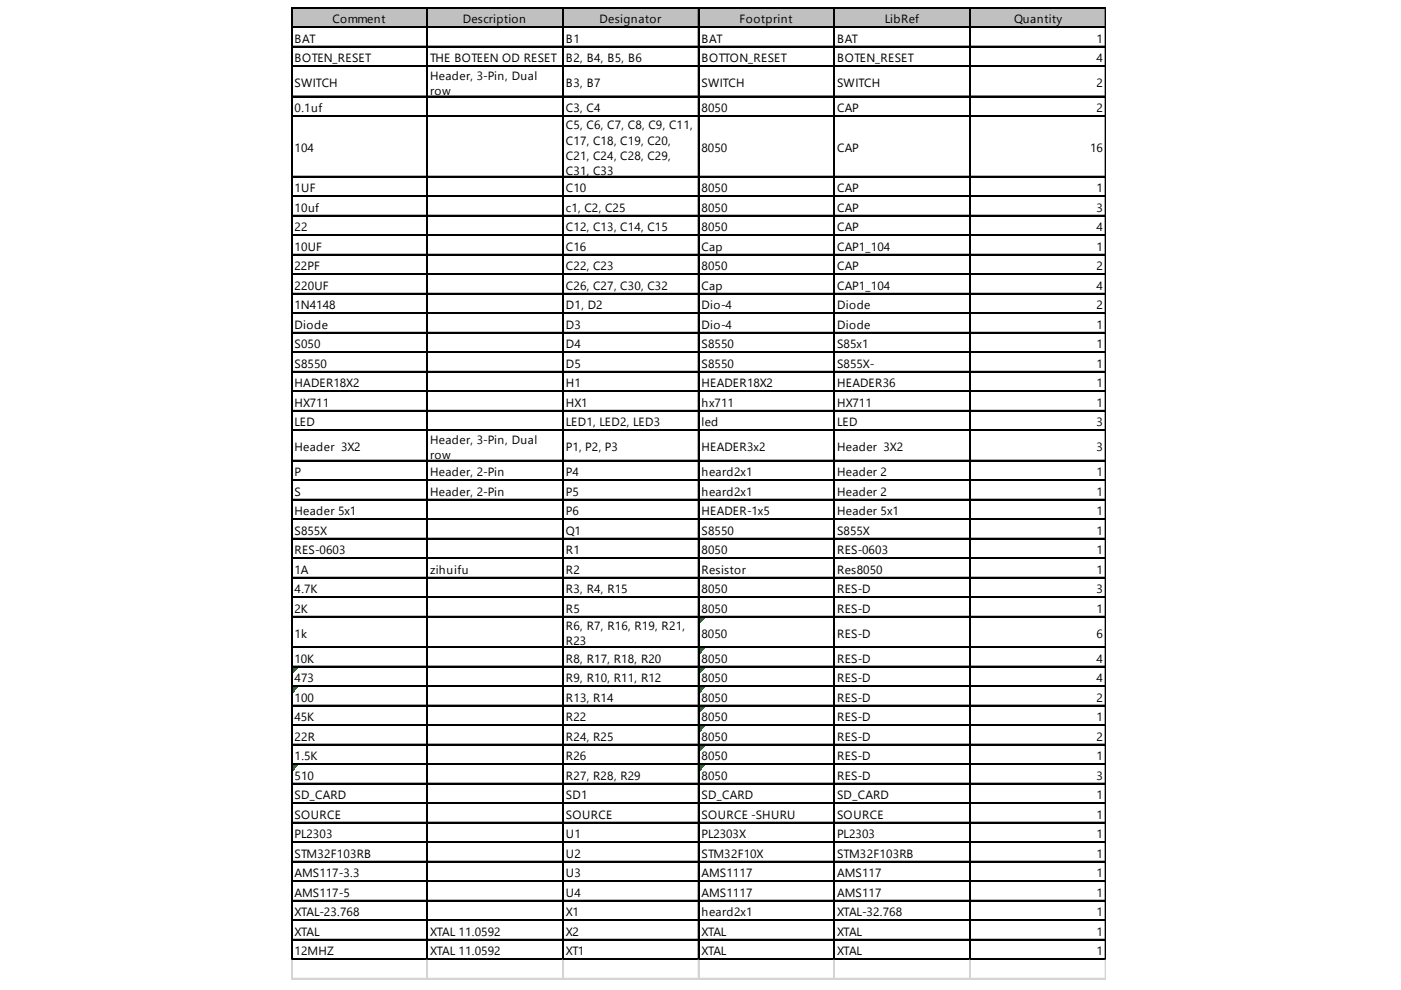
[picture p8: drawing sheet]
<svg xmlns="http://www.w3.org/2000/svg" width="297mm" height="210mm" viewBox="0 0 297 210" stroke-linecap="round" stroke-linejoin="round" font-family="sans-serif">
<defs><g id="words">
<g font-size="2.5">
<text x="70.5" y="4.9">Comment</text>
<text x="98.1" y="4.9">Description</text>
<text x="127.1" y="4.9">Designator</text>
<text x="156.8" y="4.9">Footprint</text>
<text x="187.6" y="4.9">LibRef</text>
<text x="215" y="4.9">Quantity</text>
<text x="62.4" y="9.1">BAT</text>
<text x="120" y="9.1">B1</text>
<text x="148.7" y="9.1">BAT</text>
<text x="177.5" y="9.1">BAT</text>
<text x="232.5" y="9.1">1</text>
<text x="62.4" y="13.2">BOTEN_RESET</text>
<text x="91.2" y="13.2">THE BOTEEN OD RESET</text>
<text x="91.2" y="16.9">Header, 3-Pin, Dual</text>
<text x="120" y="13.2">B2, B4, B5, B6</text>
<text x="148.7" y="13.2">BOTTON_RESET</text>
<text x="177.5" y="13.2">BOTEN_RESET</text>
<text x="232.5" y="13.2">4</text>
<text x="62.4" y="18.5">SWITCH</text>
<text x="62.4" y="23.8">0.1uf</text>
<text x="91.2" y="20.1">row</text>
<text x="120" y="18.5">B3, B7</text>
<text x="120" y="23.8">C3, C4</text>
<text x="148.7" y="18.5">SWITCH</text>
<text x="148.7" y="23.8">8050</text>
<text x="177.5" y="18.5">SWITCH</text>
<text x="177.5" y="23.8">CAP</text>
<text x="232.5" y="18.5">2</text>
<text x="232.5" y="23.8">2</text>
<text x="120" y="27.5">C5, C6, C7, C8, C9, C11,</text>
<text x="62.4" y="32.3">104</text>
<text x="120" y="30.7">C17, C18, C19, C20,</text>
<text x="120" y="33.9">C21, C24, C28, C29,</text>
<text x="148.7" y="32.3">8050</text>
<text x="177.5" y="32.3">CAP</text>
<text x="231.1" y="32.3">16</text>
<text x="62.4" y="40.8">1UF</text>
<text x="120" y="37.1">C31, C33</text>
<text x="120" y="40.8">C10</text>
<text x="148.7" y="40.8">8050</text>
<text x="177.5" y="40.8">CAP</text>
<text x="232.5" y="40.8">1</text>
<text x="62.4" y="44.9">10uf</text>
<text x="120" y="44.9">c1, C2, C25</text>
<text x="148.7" y="44.9">8050</text>
<text x="177.5" y="44.9">CAP</text>
<text x="232.5" y="44.9">3</text>
<text x="62.4" y="49.1">22</text>
<text x="62.4" y="53.2">10UF</text>
<text x="120" y="49.1">C12, C13, C14, C15</text>
<text x="120" y="53.2">C16</text>
<text x="148.7" y="49.1">8050</text>
<text x="148.7" y="53.2">Cap</text>
<text x="177.5" y="49.1">CAP</text>
<text x="177.5" y="53.2">CAP1_104</text>
<text x="232.5" y="49.1">4</text>
<text x="232.5" y="53.2">1</text>
<text x="62.4" y="57.3">22PF</text>
<text x="120" y="57.3">C22, C23</text>
<text x="148.7" y="57.3">8050</text>
<text x="177.5" y="57.3">CAP</text>
<text x="232.5" y="57.3">2</text>
<text x="62.4" y="61.5">220UF</text>
<text x="62.4" y="65.6">1N4148</text>
<text x="120" y="61.5">C26, C27, C30, C32</text>
<text x="120" y="65.6">D1, D2</text>
<text x="148.7" y="61.5">Cap</text>
<text x="148.7" y="65.6">Dio-4</text>
<text x="177.5" y="61.5">CAP1_104</text>
<text x="177.5" y="65.6">Diode</text>
<text x="232.5" y="61.5">4</text>
<text x="232.5" y="65.6">2</text>
<text x="62.4" y="69.7">Diode</text>
<text x="120" y="69.7">D3</text>
<text x="148.7" y="69.7">Dio-4</text>
<text x="177.5" y="69.7">Diode</text>
<text x="232.5" y="69.7">1</text>
<text x="62.4" y="73.9">S050</text>
<text x="120" y="73.9">D4</text>
<text x="148.7" y="73.9">S8550</text>
<text x="177.5" y="73.9">S85x1</text>
<text x="232.5" y="73.9">1</text>
<text x="62.4" y="78">S8550</text>
<text x="62.4" y="82.1">HADER18X2</text>
<text x="120" y="78">D5</text>
<text x="120" y="82.1">H1</text>
<text x="148.7" y="78">S8550</text>
<text x="148.7" y="82.1">HEADER18X2</text>
<text x="177.5" y="78">S855X-</text>
<text x="177.5" y="82.1">HEADER36</text>
<text x="232.5" y="78">1</text>
<text x="232.5" y="82.1">1</text>
<text x="62.4" y="86.3">HX711</text>
<text x="120" y="86.3">HX1</text>
<text x="148.7" y="86.3">hx711</text>
<text x="177.5" y="86.3">HX711</text>
<text x="232.5" y="86.3">1</text>
<text x="62.4" y="90.4">LED</text>
<text x="62.4" y="95.7">Header 3X2</text>
<text x="91.2" y="94.1">Header, 3-Pin, Dual</text>
<text x="120" y="90.4">LED1, LED2, LED3</text>
<text x="120" y="95.7">P1, P2, P3</text>
<text x="148.7" y="90.4">led</text>
<text x="148.7" y="95.7">HEADER3x2</text>
<text x="177.5" y="90.4">LED</text>
<text x="177.5" y="95.7">Header 3X2</text>
<text x="232.5" y="90.4">3</text>
<text x="232.5" y="95.7">3</text>
<text x="62.4" y="101">P</text>
<text x="91.2" y="97.3">row</text>
<text x="91.2" y="101">Header, 2-Pin</text>
<text x="120" y="101">P4</text>
<text x="148.7" y="101">heard2x1</text>
<text x="177.5" y="101">Header 2</text>
<text x="232.5" y="101">1</text>
<text x="62.4" y="105.1">S</text>
<text x="91.2" y="105.1">Header, 2-Pin</text>
<text x="120" y="105.1">P5</text>
<text x="148.7" y="105.1">heard2x1</text>
<text x="177.5" y="105.1">Header 2</text>
<text x="232.5" y="105.1">1</text>
<text x="62.4" y="109.3">Header 5x1</text>
<text x="62.4" y="113.4">S855X</text>
<text x="120" y="109.3">P6</text>
<text x="120" y="113.4">Q1</text>
<text x="148.7" y="109.3">HEADER-1x5</text>
<text x="148.7" y="113.4">S8550</text>
<text x="177.5" y="109.3">Header 5x1</text>
<text x="177.5" y="113.4">S855X</text>
<text x="232.5" y="109.3">1</text>
<text x="232.5" y="113.4">1</text>
<text x="62.4" y="117.5">RES-0603</text>
<text x="120" y="117.5">R1</text>
<text x="148.7" y="117.5">8050</text>
<text x="177.5" y="117.5">RES-0603</text>
<text x="232.5" y="117.5">1</text>
<text x="62.4" y="121.7">1A</text>
<text x="62.4" y="125.8">4.7K</text>
<text x="91.2" y="121.7">zihuifu</text>
<text x="120" y="121.7">R2</text>
<text x="120" y="125.8">R3, R4, R15</text>
<text x="148.7" y="121.7">Resistor</text>
<text x="148.7" y="125.8">8050</text>
<text x="177.5" y="121.7">Res8050</text>
<text x="177.5" y="125.8">RES-D</text>
<text x="232.5" y="121.7">1</text>
<text x="232.5" y="125.8">3</text>
<text x="62.4" y="129.9">2K</text>
<text x="120" y="129.9">R5</text>
<text x="148.7" y="129.9">8050</text>
<text x="177.5" y="129.9">RES-D</text>
<text x="232.5" y="129.9">1</text>
<text x="62.4" y="135.2">1k</text>
<text x="120" y="133.6">R6, R7, R16, R19, R21,</text>
<text x="120" y="136.8">R23</text>
<text x="148.7" y="135.2">8050</text>
<text x="177.5" y="135.2">RES-D</text>
<text x="232.5" y="135.2">6</text>
<text x="62.4" y="140.5">10K</text>
<text x="120" y="140.5">R8, R17, R18, R20</text>
<text x="148.7" y="140.5">8050</text>
<text x="177.5" y="140.5">RES-D</text>
<text x="232.5" y="140.5">4</text>
<text x="62.4" y="144.7">473</text>
<text x="62.4" y="148.8">100</text>
<text x="120" y="144.7">R9, R10, R11, R12</text>
<text x="120" y="148.8">R13, R14</text>
<text x="148.7" y="144.7">8050</text>
<text x="148.7" y="148.8">8050</text>
<text x="177.5" y="144.7">RES-D</text>
<text x="177.5" y="148.8">RES-D</text>
<text x="232.5" y="144.7">4</text>
<text x="232.5" y="148.8">2</text>
<text x="62.4" y="152.9">45K</text>
<text x="120" y="152.9">R22</text>
<text x="148.7" y="152.9">8050</text>
<text x="177.5" y="152.9">RES-D</text>
<text x="232.5" y="152.9">1</text>
<text x="62.4" y="157.1">22R</text>
<text x="62.4" y="161.2">1.5K</text>
<text x="120" y="157.1">R24, R25</text>
<text x="120" y="161.2">R26</text>
<text x="148.7" y="157.1">8050</text>
<text x="148.7" y="161.2">8050</text>
<text x="177.5" y="157.1">RES-D</text>
<text x="177.5" y="161.2">RES-D</text>
<text x="232.5" y="157.1">2</text>
<text x="232.5" y="161.2">1</text>
<text x="62.4" y="165.3">510</text>
<text x="120" y="165.3">R27, R28, R29</text>
<text x="148.7" y="165.3">8050</text>
<text x="177.5" y="165.3">RES-D</text>
<text x="232.5" y="165.3">3</text>
<text x="62.4" y="169.5">SD_CARD</text>
<text x="62.4" y="173.6">SOURCE</text>
<text x="120" y="169.5">SD1</text>
<text x="120" y="173.6">SOURCE</text>
<text x="148.7" y="169.5">SD_CARD</text>
<text x="148.7" y="173.6">SOURCE -SHURU</text>
<text x="177.5" y="169.5">SD_CARD</text>
<text x="177.5" y="173.6">SOURCE</text>
<text x="232.5" y="169.5">1</text>
<text x="232.5" y="173.6">1</text>
<text x="62.4" y="177.7">PL2303</text>
<text x="120" y="177.7">U1</text>
<text x="148.7" y="177.7">PL2303X</text>
<text x="177.5" y="177.7">PL2303</text>
<text x="232.5" y="177.7">1</text>
<text x="62.4" y="181.9">STM32F103RB</text>
<text x="120" y="181.9">U2</text>
<text x="148.7" y="181.9">STM32F10X</text>
<text x="177.5" y="181.9">STM32F103RB</text>
<text x="232.5" y="181.9">1</text>
<text x="62.4" y="186">AMS117-3.3</text>
<text x="62.4" y="190.2">AMS117-5</text>
<text x="120" y="186">U3</text>
<text x="120" y="190.2">U4</text>
<text x="148.7" y="186">AMS1117</text>
<text x="148.7" y="190.2">AMS1117</text>
<text x="177.5" y="186">AMS117</text>
<text x="177.5" y="190.2">AMS117</text>
<text x="232.5" y="186">1</text>
<text x="232.5" y="190.2">1</text>
<text x="62.4" y="194.3">XTAL-23.768</text>
<text x="120" y="194.3">X1</text>
<text x="148.7" y="194.3">heard2x1</text>
<text x="177.5" y="194.3">XTAL-32.768</text>
<text x="232.5" y="194.3">1</text>
<text x="62.4" y="198.4">XTAL</text>
<text x="62.4" y="202.6">12MHZ</text>
<text x="91.2" y="198.4">XTAL 11.0592</text>
<text x="91.2" y="202.6">XTAL 11.0592</text>
<text x="120" y="198.4">X2</text>
<text x="120" y="202.6">XT1</text>
<text x="148.7" y="198.4">XTAL</text>
<text x="148.7" y="202.6">XTAL</text>
<text x="177.5" y="198.4">XTAL</text>
<text x="177.5" y="202.6">XTAL</text>
<text x="232.5" y="198.4">1</text>
<text x="232.5" y="202.6">1</text>
</g>
</g></defs>
<path d="M61.9 1.7h172.6v4.2h-172.6z" fill="#c0c0c0"/>
<path d="M148.3 130.9h1.1" fill="none" stroke="#008000" stroke-width=".23"/>
<path d="M148.3 130.9h1.1v.2h-1.1z" fill="#008000"/>
<path d="M148.3 131.1h.9" fill="none" stroke="#008000" stroke-width=".23"/>
<path d="M148.3 131.1h.9v.3h-.9z" fill="#008000"/>
<path d="M148.3 131.4h.7" fill="none" stroke="#008000" stroke-width=".23"/>
<path d="M148.3 131.4h.7v.2h-.7z" fill="#008000"/>
<path d="M148.3 131.6h.4" fill="none" stroke="#008000" stroke-width=".23"/>
<path d="M148.3 131.6h.4v.2h-.4z" fill="#008000"/>
<path d="M148.3 131.8h.2" fill="none" stroke="#008000" stroke-width=".23"/>
<path d="M148.3 131.8h.2v.2h-.2z" fill="#008000"/>
<path d="M148.3 137.3h1.1" fill="none" stroke="#008000" stroke-width=".23"/>
<path d="M148.3 137.3h1.1v.3h-1.1z" fill="#008000"/>
<path d="M148.3 137.6h.9" fill="none" stroke="#008000" stroke-width=".23"/>
<path d="M148.3 137.6h.9v.2h-.9z" fill="#008000"/>
<path d="M148.3 137.8h.7" fill="none" stroke="#008000" stroke-width=".23"/>
<path d="M148.3 137.8h.7v.2h-.7z" fill="#008000"/>
<path d="M148.3 138h.4" fill="none" stroke="#008000" stroke-width=".23"/>
<path d="M148.3 138h.4v.3h-.4z" fill="#008000"/>
<path d="M148.3 138.3h.2" fill="none" stroke="#008000" stroke-width=".23"/>
<path d="M148.3 138.3h.2v.2h-.2z" fill="#008000"/>
<path d="M62 141.5h1.1" fill="none" stroke="#008000" stroke-width=".23"/>
<path d="M62 141.5h1.1v.2h-1.1z" fill="#008000"/>
<path d="M62 141.7h.9" fill="none" stroke="#008000" stroke-width=".23"/>
<path d="M62 141.7h.9v.2h-.9z" fill="#008000"/>
<path d="M62 141.9h.7" fill="none" stroke="#008000" stroke-width=".23"/>
<path d="M62 141.9h.7v.3h-.7z" fill="#008000"/>
<path d="M62 142.2h.4" fill="none" stroke="#008000" stroke-width=".23"/>
<path d="M62 142.2h.4v.2h-.4z" fill="#008000"/>
<path d="M62 142.4h.2" fill="none" stroke="#008000" stroke-width=".23"/>
<path d="M62 142.4h.2v.2h-.2z" fill="#008000"/>
<path d="M148.3 141.5h1.1" fill="none" stroke="#008000" stroke-width=".23"/>
<path d="M148.3 141.5h1.1v.2h-1.1z" fill="#008000"/>
<path d="M148.3 141.7h.9" fill="none" stroke="#008000" stroke-width=".23"/>
<path d="M148.3 141.7h.9v.2h-.9z" fill="#008000"/>
<path d="M148.3 141.9h.7" fill="none" stroke="#008000" stroke-width=".23"/>
<path d="M148.3 141.9h.7v.3h-.7z" fill="#008000"/>
<path d="M148.3 142.2h.4" fill="none" stroke="#008000" stroke-width=".23"/>
<path d="M148.3 142.2h.4v.2h-.4z" fill="#008000"/>
<path d="M148.3 142.4h.2" fill="none" stroke="#008000" stroke-width=".23"/>
<path d="M148.3 142.4h.2v.2h-.2z" fill="#008000"/>
<path d="M62 145.6h1.1" fill="none" stroke="#008000" stroke-width=".23"/>
<path d="M62 145.6h1.1v.2h-1.1z" fill="#008000"/>
<path d="M62 145.8h.9" fill="none" stroke="#008000" stroke-width=".23"/>
<path d="M62 145.8h.9v.3h-.9z" fill="#008000"/>
<path d="M62 146.1h.7" fill="none" stroke="#008000" stroke-width=".23"/>
<path d="M62 146.1h.7v.2h-.7z" fill="#008000"/>
<path d="M62 146.3h.4" fill="none" stroke="#008000" stroke-width=".23"/>
<path d="M62 146.3h.4v.2h-.4z" fill="#008000"/>
<path d="M62 146.5h.2" fill="none" stroke="#008000" stroke-width=".23"/>
<path d="M62 146.5h.2v.3h-.2z" fill="#008000"/>
<path d="M148.3 145.6h1.1" fill="none" stroke="#008000" stroke-width=".23"/>
<path d="M148.3 145.6h1.1v.2h-1.1z" fill="#008000"/>
<path d="M148.3 145.8h.9" fill="none" stroke="#008000" stroke-width=".23"/>
<path d="M148.3 145.8h.9v.3h-.9z" fill="#008000"/>
<path d="M148.3 146.1h.7" fill="none" stroke="#008000" stroke-width=".23"/>
<path d="M148.3 146.1h.7v.2h-.7z" fill="#008000"/>
<path d="M148.3 146.3h.4" fill="none" stroke="#008000" stroke-width=".23"/>
<path d="M148.3 146.3h.4v.2h-.4z" fill="#008000"/>
<path d="M148.3 146.5h.2" fill="none" stroke="#008000" stroke-width=".23"/>
<path d="M148.3 146.5h.2v.3h-.2z" fill="#008000"/>
<path d="M148.3 149.7h1.1" fill="none" stroke="#008000" stroke-width=".23"/>
<path d="M148.3 149.7h1.1v.3h-1.1z" fill="#008000"/>
<path d="M148.3 150h.9" fill="none" stroke="#008000" stroke-width=".23"/>
<path d="M148.3 150h.9v.2h-.9z" fill="#008000"/>
<path d="M148.3 150.2h.7" fill="none" stroke="#008000" stroke-width=".23"/>
<path d="M148.3 150.2h.7v.2h-.7z" fill="#008000"/>
<path d="M148.3 150.4h.4" fill="none" stroke="#008000" stroke-width=".23"/>
<path d="M148.3 150.4h.4v.3h-.4z" fill="#008000"/>
<path d="M148.3 150.7h.2" fill="none" stroke="#008000" stroke-width=".23"/>
<path d="M148.3 150.7h.2v.2h-.2z" fill="#008000"/>
<path d="M148.3 153.9h1.1" fill="none" stroke="#008000" stroke-width=".23"/>
<path d="M148.3 153.9h1.1v.2h-1.1z" fill="#008000"/>
<path d="M148.3 154.1h.9" fill="none" stroke="#008000" stroke-width=".23"/>
<path d="M148.3 154.1h.9v.2h-.9z" fill="#008000"/>
<path d="M148.3 154.3h.7" fill="none" stroke="#008000" stroke-width=".23"/>
<path d="M148.3 154.3h.7v.3h-.7z" fill="#008000"/>
<path d="M148.3 154.6h.4" fill="none" stroke="#008000" stroke-width=".23"/>
<path d="M148.3 154.6h.4v.2h-.4z" fill="#008000"/>
<path d="M148.3 154.8h.2" fill="none" stroke="#008000" stroke-width=".23"/>
<path d="M148.3 154.8h.2v.2h-.2z" fill="#008000"/>
<path d="M148.3 158h1.1" fill="none" stroke="#008000" stroke-width=".23"/>
<path d="M148.3 158h1.1v.2h-1.1z" fill="#008000"/>
<path d="M148.3 158.2h.9" fill="none" stroke="#008000" stroke-width=".23"/>
<path d="M148.3 158.2h.9v.3h-.9z" fill="#008000"/>
<path d="M148.3 158.5h.7" fill="none" stroke="#008000" stroke-width=".23"/>
<path d="M148.3 158.5h.7v.2h-.7z" fill="#008000"/>
<path d="M148.3 158.7h.4" fill="none" stroke="#008000" stroke-width=".23"/>
<path d="M148.3 158.7h.4v.2h-.4z" fill="#008000"/>
<path d="M148.3 158.9h.2" fill="none" stroke="#008000" stroke-width=".23"/>
<path d="M148.3 158.9h.2v.3h-.2z" fill="#008000"/>
<path d="M62 162.2h1.1" fill="none" stroke="#008000" stroke-width=".23"/>
<path d="M62 162.2h1.1v.2h-1.1z" fill="#008000"/>
<path d="M62 162.4h.9" fill="none" stroke="#008000" stroke-width=".23"/>
<path d="M62 162.4h.9v.2h-.9z" fill="#008000"/>
<path d="M62 162.6h.7" fill="none" stroke="#008000" stroke-width=".23"/>
<path d="M62 162.6h.7v.2h-.7z" fill="#008000"/>
<path d="M62 162.8h.4" fill="none" stroke="#008000" stroke-width=".23"/>
<path d="M62 162.8h.4v.3h-.4z" fill="#008000"/>
<path d="M62 163.1h.2" fill="none" stroke="#008000" stroke-width=".23"/>
<path d="M62 163.1h.2v.2h-.2z" fill="#008000"/>
<path d="M148.3 162.2h1.1" fill="none" stroke="#008000" stroke-width=".23"/>
<path d="M148.3 162.2h1.1v.2h-1.1z" fill="#008000"/>
<path d="M148.3 162.4h.9" fill="none" stroke="#008000" stroke-width=".23"/>
<path d="M148.3 162.4h.9v.2h-.9z" fill="#008000"/>
<path d="M148.3 162.6h.7" fill="none" stroke="#008000" stroke-width=".23"/>
<path d="M148.3 162.6h.7v.2h-.7z" fill="#008000"/>
<path d="M148.3 162.8h.4" fill="none" stroke="#008000" stroke-width=".23"/>
<path d="M148.3 162.8h.4v.3h-.4z" fill="#008000"/>
<path d="M148.3 163.1h.2" fill="none" stroke="#008000" stroke-width=".23"/>
<path d="M148.3 163.1h.2v.2h-.2z" fill="#008000"/>
<g fill="none" stroke="#000" stroke-width=".23">
<path d="M61.8 1.5v202M61.9 1.5v202M62 1.5h172.5M62 1.6h172.5M62 5.7h172.5M62 5.8h172.5M62 9.8h172.5M62 9.9h172.5M62 13.9h172.5M62 14h172.5M90.5 1.7v201.8M90.6 1.7v201.8"/>
<path d="M119.3 1.7v201.8M119.4 1.7v201.8M148 1.7v201.8M148.2 1.7v201.8M176.8 1.7v201.8M176.9 1.7v201.8M205.6 1.7v201.8M205.7 1.7v201.8M234.3 1.7v201.8M62 20.4h172.5M62 20.5h172.5M62 24.5h172.5"/>
<path d="M62 24.6h172.5M62 37.4h172.5M62 37.5h172.5M62 41.5h172.5M62 41.6h172.5M62 45.6h172.5M62 45.8h172.5M62 49.8h172.5M62 49.9h172.5M62 53.9h172.5M62 54h172.5M62 58h172.5"/>
<path d="M62 58.2h172.5M62 62.2h172.5M62 62.3h172.5M62 66.3h172.5M62 66.4h172.5M62 70.5h172.5M62 70.6h172.5M62 74.6h172.5M62 74.7h172.5M62 78.7h172.5M62 78.8h172.5M62 82.9h172.5"/>
<path d="M62 83h172.5M62 87h172.5M62 87.1h172.5M62 91.1h172.5M62 91.3h172.5M62 97.6h172.5M62 97.7h172.5M62 101.7h172.5M62 101.8h172.5M62 105.8h172.5M62 106h172.5M62 110h172.5"/>
<path d="M62 110.1h172.5M62 114.1h172.5M62 114.2h172.5M62 118.3h172.5M62 118.4h172.5M62 122.4h172.5M62 122.5h172.5M62 126.5h172.5M62 126.6h172.5M62 130.7h172.5M62 130.8h172.5M62 137.1h172.5"/>
<path d="M62 137.2h172.5M62 141.2h172.5M62 141.4h172.5M62 145.4h172.5M62 145.5h172.5M62 149.5h172.5M62 149.6h172.5M62 153.6h172.5M62 153.8h172.5M62 157.8h172.5M62 157.9h172.5M62 161.9h172.5"/>
<path d="M62 162h172.5M62 166.1h172.5M62 166.2h172.5M62 170.2h172.5M62 170.3h172.5M62 174.3h172.5M62 174.4h172.5M62 178.5h172.5M62 178.6h172.5M62 182.6h172.5M62 182.7h172.5M62 186.7h172.5"/>
<path d="M62 186.9h172.5M62 190.9h172.5M62 191h172.5M62 195h172.5M62 195.1h172.5M62 199.2h172.5M62 199.3h172.5M62 203.3h172.5M62 203.4h172.5"/>
</g>
<path d="M234.4 1.7v201.8" fill="none" stroke="#000" stroke-width=".21"/>
<g fill="none" stroke="#d4d4d4" stroke-width=".23">
<path d="M61.8 203.5v4.2M61.8 207.4h172.7M61.8 207.5h172.7M61.9 203.5v4.2M90.5 203.5v4.2M90.6 203.5v4.2M119.3 203.5v4.2M119.4 203.5v4.2M148 203.5v4.2M148.2 203.5v4.2M176.8 203.5v4.2M176.9 203.5v4.2"/>
<path d="M205.6 203.5v4.2M205.7 203.5v4.2M234.3 203.5v4.2"/>
</g>
<path d="M234.4 203.5v4.2" fill="none" stroke="#d4d4d4" stroke-width=".21"/>
<use href="#words"/>
</svg>
